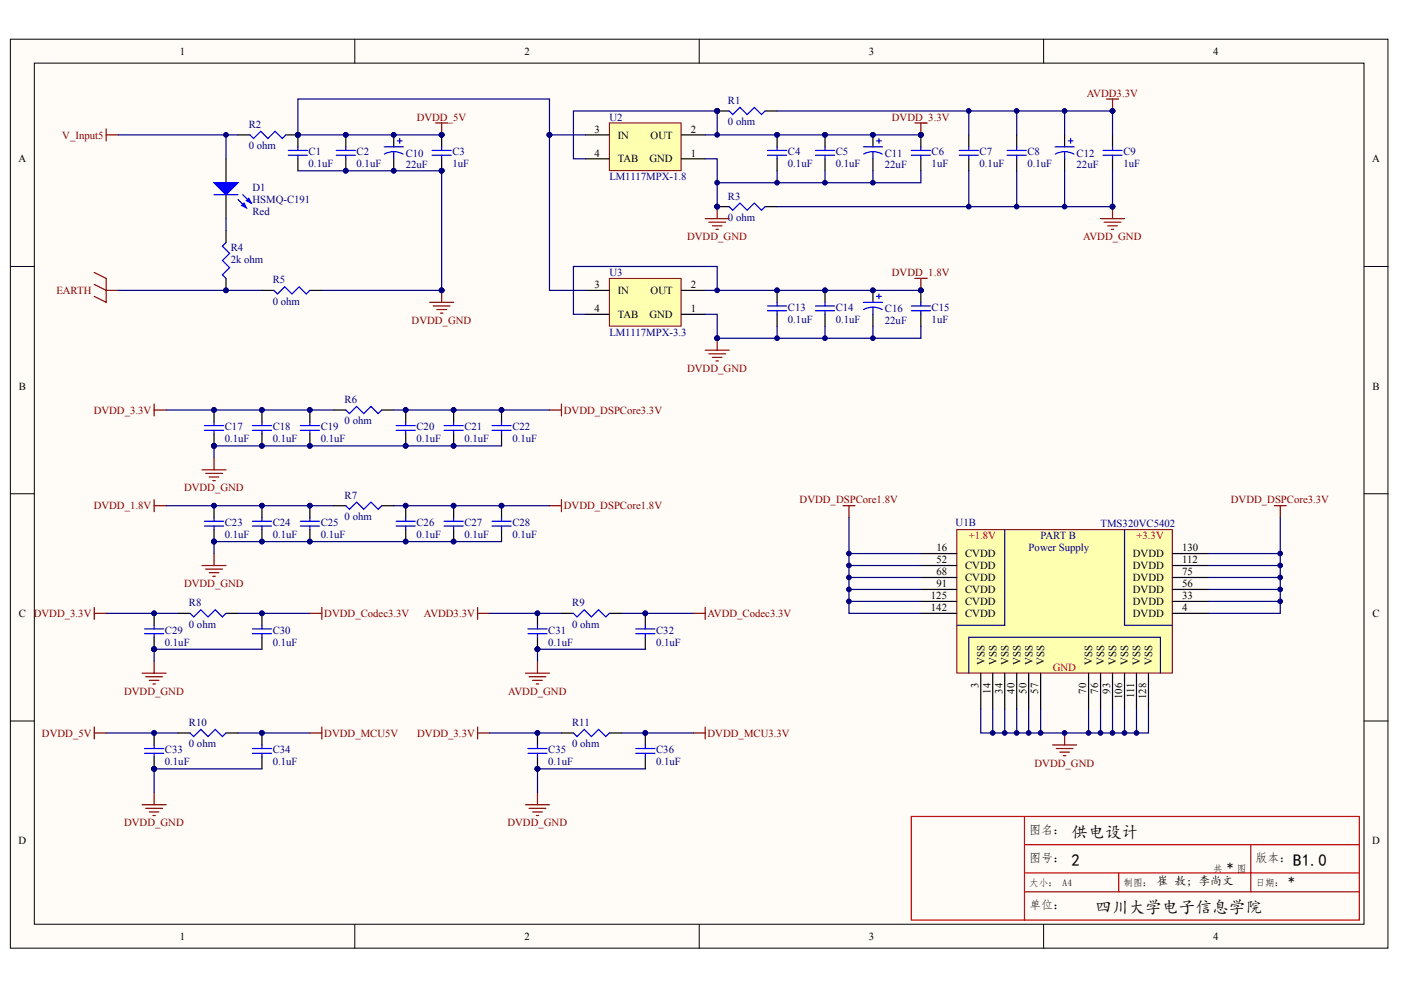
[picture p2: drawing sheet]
<svg xmlns="http://www.w3.org/2000/svg" width="297mm" height="210mm" viewBox="0 0 297 210" stroke-linecap="round" stroke-linejoin="round" font-family="sans-serif">
<defs><g id="words">
<g font-size="3.5">
<text x="227.2" y="177.6">供电设计</text>
<text x="227.2" y="183.6">2</text>
<text x="274.2" y="183.6">B.</text>
<text x="276" y="183.6">10</text>
<text x="232.2" y="193.6">四川大学电子信息学院</text>
</g>
<g font-size="2.5">
<text x="218.2" y="176.7">图名：</text>
<text x="218.2" y="182.7">图号：</text>
<text x="260.2" y="184.7">*</text>
<text x="266.2" y="182.7">版本：</text>
<text x="245.2" y="187.7">崔 敖;李尚文</text>
<text x="273.2" y="187.7">*</text>
<text x="218.2" y="192.7">单位：</text>
</g>
<g font-size="2.3">
<text x="38.1" y="11.6">1</text>
<text x="111.2" y="11.6">2</text>
<text x="184.2" y="11.6">3</text>
<text x="257.2" y="11.6">4</text>
<text x="126" y="28.1">3</text>
<text x="131" y="29.4">IN</text>
<text x="137.9" y="29.4">OUT</text>
<text x="146.5" y="28.1">2</text>
<text x="3.9" y="34.4">A</text>
<text x="126" y="33.2">4</text>
<text x="131" y="34.5">TAB</text>
<text x="137.7" y="34.5">GND</text>
<text x="146.5" y="33.2">1</text>
<text x="290.9" y="34.4">A</text>
<text x="126" y="61.1">3</text>
<text x="131" y="62.3">IN</text>
<text x="137.9" y="62.3">OUT</text>
<text x="146.5" y="61.1">2</text>
<text x="126" y="66.1">4</text>
<text x="131" y="67.4">TAB</text>
<text x="137.7" y="67.4">GND</text>
<text x="146.5" y="66.1">1</text>
<text x="4" y="82.6">B</text>
<text x="291" y="82.6">B</text>
<text x="198.5" y="116.9">16</text>
<text x="198.5" y="119.4">52</text>
<text x="204.6" y="118.1">CVDD</text>
<text x="240.2" y="118.1">DVDD</text>
<text x="250.6" y="119.4">112</text>
<text x="250.6" y="116.9">130</text>
<text x="198.5" y="121.9">68</text>
<text x="198.5" y="124.5">91</text>
<text x="204.6" y="120.7">CVDD</text>
<text x="204.6" y="123.2">CVDD</text>
<text x="204.6" y="125.8">CVDD</text>
<text x="240.2" y="125.8">DVDD</text>
<text x="240.2" y="123.2">DVDD</text>
<text x="240.2" y="120.7">DVDD</text>
<text x="250.6" y="124.5">56</text>
<text x="250.6" y="121.9">75</text>
<text x="4" y="130.8">C</text>
<text x="197.4" y="127">125</text>
<text x="197.4" y="129.6">142</text>
<text x="204.6" y="128.3">CVDD</text>
<text x="204.6" y="130.8">CVDD</text>
<text x="240.2" y="130.8">DVDD</text>
<text x="240.2" y="128.3">DVDD</text>
<text x="250.6" y="129.6">4</text>
<text x="250.6" y="127">33</text>
<text x="291" y="130.8">C</text>
<text x="208.7" y="141" transform="rotate(-90 208.7 141)">VSS</text>
<text x="211.2" y="141" transform="rotate(-90 211.2 141)">VSS</text>
<text x="213.8" y="141" transform="rotate(-90 213.8 141)">VSS</text>
<text x="216.3" y="141" transform="rotate(-90 216.3 141)">VSS</text>
<text x="218.9" y="141" transform="rotate(-90 218.9 141)">VSS</text>
<text x="221.4" y="141" transform="rotate(-90 221.4 141)">VSS</text>
<text x="231.6" y="141" transform="rotate(-90 231.6 141)">VSS</text>
<text x="234.1" y="141" transform="rotate(-90 234.1 141)">VSS</text>
<text x="236.6" y="141" transform="rotate(-90 236.6 141)">VSS</text>
<text x="239.2" y="141" transform="rotate(-90 239.2 141)">VSS</text>
<text x="241.7" y="141" transform="rotate(-90 241.7 141)">VSS</text>
<text x="244.3" y="141" transform="rotate(-90 244.3 141)">VSS</text>
<text x="207.4" y="145.9" transform="rotate(-90 207.4 145.9)">3</text>
<text x="210" y="147.1" transform="rotate(-90 210 147.1)">14</text>
<text x="212.5" y="147.1" transform="rotate(-90 212.5 147.1)">34</text>
<text x="215.1" y="147.1" transform="rotate(-90 215.1 147.1)">40</text>
<text x="217.6" y="147.1" transform="rotate(-90 217.6 147.1)">50</text>
<text x="220.1" y="147.1" transform="rotate(-90 220.1 147.1)">57</text>
<text x="230.3" y="147.1" transform="rotate(-90 230.3 147.1)">70</text>
<text x="232.8" y="147.1" transform="rotate(-90 232.8 147.1)">76</text>
<text x="235.4" y="147.1" transform="rotate(-90 235.4 147.1)">93</text>
<text x="237.9" y="148.2" transform="rotate(-90 237.9 148.2)">106</text>
<text x="240.5" y="148" transform="rotate(-90 240.5 148)">111</text>
<text x="243" y="148.2" transform="rotate(-90 243 148.2)">128</text>
<text x="3.9" y="179">D</text>
<text x="290.9" y="179">D</text>
<text x="38.1" y="199.3">1</text>
<text x="111.2" y="199.3">2</text>
<text x="184.2" y="199.3">3</text>
<text x="257.2" y="199.3">4</text>
</g>
<g font-size="2.3" fill="#000080">
<text x="154.3" y="22">R1</text>
<text x="52.8" y="27.1">R2</text>
<text x="129.2" y="25.6">U2</text>
<text x="154.3" y="26.6">0 ohm</text>
<text x="52.8" y="31.7">0 ohm</text>
<text x="65.4" y="35.5">0.1uF</text>
<text x="65.4" y="32.9">C1</text>
<text x="75.6" y="35.5">0.1uF</text>
<text x="75.6" y="32.9">C2</text>
<text x="86" y="35.7">22uF</text>
<text x="86" y="33.2">C10</text>
<text x="95.9" y="35.5">1uF</text>
<text x="95.9" y="32.9">C3</text>
<text x="167.1" y="35.5">0.1uF</text>
<text x="167.1" y="32.9">C4</text>
<text x="177.2" y="35.5">0.1uF</text>
<text x="177.2" y="32.9">C5</text>
<text x="187.6" y="35.7">22uF</text>
<text x="187.6" y="33.2">C11</text>
<text x="197.5" y="35.5">1uF</text>
<text x="197.5" y="32.9">C6</text>
<text x="207.7" y="35.5">0.1uF</text>
<text x="207.7" y="32.9">C7</text>
<text x="217.8" y="35.5">0.1uF</text>
<text x="217.8" y="32.9">C8</text>
<text x="228.3" y="35.7">22uF</text>
<text x="228.3" y="33.2">C12</text>
<text x="238.2" y="35.5">1uF</text>
<text x="238.2" y="32.9">C9</text>
<text x="53.5" y="40.5">D1</text>
<text x="129.2" y="38.2">LM1117MPX-1.8</text>
<text x="53.5" y="45.6">Red</text>
<text x="53.5" y="43.1">HSMQ-C191</text>
<text x="154.3" y="46.9">0 ohm</text>
<text x="154.3" y="42.3">R3</text>
<text x="48.9" y="53.2">R4</text>
<text x="48.9" y="55.8">2k ohm</text>
<text x="129.2" y="58.5">U3</text>
<text x="57.8" y="64.6">0 ohm</text>
<text x="57.8" y="60.1">R5</text>
<text x="167.1" y="65.9">C13</text>
<text x="177.2" y="65.9">C14</text>
<text x="197.5" y="65.9">C15</text>
<text x="129.2" y="71.2">LM1117MPX-3.3</text>
<text x="167.1" y="68.4">0.1uF</text>
<text x="177.2" y="68.4">0.1uF</text>
<text x="187.6" y="68.7">22uF</text>
<text x="187.6" y="66.1">C16</text>
<text x="197.5" y="68.4">1uF</text>
<text x="73.1" y="90">0 ohm</text>
<text x="73.1" y="85.4">R6</text>
<text x="47.7" y="93.8">0.1uF</text>
<text x="47.7" y="91.3">C17</text>
<text x="57.8" y="93.8">0.1uF</text>
<text x="57.8" y="91.3">C18</text>
<text x="68" y="93.8">0.1uF</text>
<text x="68" y="91.3">C19</text>
<text x="88.3" y="93.8">0.1uF</text>
<text x="88.3" y="91.3">C20</text>
<text x="98.5" y="93.8">0.1uF</text>
<text x="98.5" y="91.3">C21</text>
<text x="108.6" y="93.8">0.1uF</text>
<text x="108.6" y="91.3">C22</text>
<text x="73.1" y="105.7">R7</text>
<text x="47.7" y="111.5">C23</text>
<text x="57.8" y="111.5">C24</text>
<text x="68" y="111.5">C25</text>
<text x="73.1" y="110.3">0 ohm</text>
<text x="88.3" y="111.5">C26</text>
<text x="98.5" y="111.5">C27</text>
<text x="108.6" y="111.5">C28</text>
<text x="202.6" y="111.5">U1B</text>
<text x="233.3" y="111.8">TMS320VC5402</text>
<text x="47.7" y="114.1">0.1uF</text>
<text x="57.8" y="114.1">0.1uF</text>
<text x="68" y="114.1">0.1uF</text>
<text x="88.3" y="114.1">0.1uF</text>
<text x="98.5" y="114.1">0.1uF</text>
<text x="108.6" y="114.1">0.1uF</text>
<text x="218.1" y="116.9">Power Supply</text>
<text x="220.6" y="114.3">PART B</text>
<text x="40.1" y="128.5">R8</text>
<text x="121.3" y="128.5">R9</text>
<text x="35" y="136.9">0.1uF</text>
<text x="35" y="134.4">C29</text>
<text x="40.1" y="133.1">0 ohm</text>
<text x="57.8" y="136.9">0.1uF</text>
<text x="57.8" y="134.4">C30</text>
<text x="116.2" y="136.9">0.1uF</text>
<text x="116.2" y="134.4">C31</text>
<text x="121.3" y="133.1">0 ohm</text>
<text x="139.1" y="136.9">0.1uF</text>
<text x="139.1" y="134.4">C32</text>
<text x="40.1" y="153.9">R10</text>
<text x="121.3" y="153.9">R11</text>
<text x="35" y="159.7">C33</text>
<text x="40.1" y="158.5">0 ohm</text>
<text x="57.8" y="159.7">C34</text>
<text x="116.2" y="159.7">C35</text>
<text x="121.3" y="158.5">0 ohm</text>
<text x="139.1" y="159.7">C36</text>
<text x="35" y="162.3">0.1uF</text>
<text x="57.8" y="162.3">0.1uF</text>
<text x="116.2" y="162.3">0.1uF</text>
<text x="139.1" y="162.3">0.1uF</text>
</g>
<g font-size="2.3" fill="#800000">
<text x="230.5" y="20.5">AVDD3.3V</text>
<text x="13.2" y="29.4">V_Input5</text>
<text x="88.3" y="25.6">DVDD_5V</text>
<text x="189.1" y="25.6">DVDD_3.3V</text>
<text x="145.7" y="50.9">DVDD_GND</text>
<text x="229.7" y="50.9">AVDD_GND</text>
<text x="189.1" y="58.5">DVDD_1.8V</text>
<text x="12" y="62.3">EARTH</text>
<text x="87.3" y="68.7">DVDD_GND</text>
<text x="145.7" y="78.8">DVDD_GND</text>
<text x="19.9" y="87.7">DVDD_3.3V</text>
<text x="119.5" y="87.7">DVDD_DSPCore3.3V</text>
<text x="39" y="104.2">DVDD_GND</text>
<text x="169.5" y="106.7">DVDD_DSPCore1.8V</text>
<text x="261" y="106.7">DVDD_DSPCore3.3V</text>
<text x="19.9" y="108">DVDD_1.8V</text>
<text x="119.5" y="108">DVDD_DSPCore1.8V</text>
<text x="39" y="124.5">DVDD_GND</text>
<text x="7.2" y="130.8">DVDD_3.3V</text>
<text x="68.8" y="130.8">DVDD_Codec3.3V</text>
<text x="89.9" y="130.8">AVDD3.3V</text>
<text x="150" y="130.8">AVDD_Codec3.3V</text>
<text x="26.3" y="147.3">DVDD_GND</text>
<text x="107.7" y="147.3">AVDD_GND</text>
<text x="8.9" y="156.2">DVDD_5V</text>
<text x="68.8" y="156.2">DVDD_MCU5V</text>
<text x="88.5" y="156.2">DVDD_3.3V</text>
<text x="150" y="156.2">DVDD_MCU3.3V</text>
<text x="219.3" y="162.5">DVDD_GND</text>
<text x="26.3" y="175.2">DVDD_GND</text>
<text x="107.6" y="175.2">DVDD_GND</text>
</g>
<g font-size="2.3" fill="#f00">
<text x="205.4" y="114.3">+1.8V</text>
<text x="241" y="114.3">+3.3V</text>
<text x="223.2" y="142.2">GND</text>
</g>
<g font-size="2">
<text x="257.2" y="184.8">共</text>
<text x="262.2" y="184.8">图</text>
<text x="218.2" y="187.8">大小： A</text>
<text x="226.3" y="187.8">4</text>
<text x="238.2" y="187.8">制图：</text>
<text x="266.2" y="187.8">日期：</text>
</g>
</g></defs>
<g fill="#fffcf8" stroke="#000" stroke-width=".21">
<path d="M2.2 8.3h292.1v192.7h-292.1z"/>
<path d="M7.3 13.4h281.9v182.6h-281.9z"/>
</g>
<path d="M75.2 8.3v5.1M148.2 8.3v5.1M221.3 8.3v5.1M2.2 56.5h5.1M289.2 56.5h5.1M2.2 104.7h5.1M289.2 104.7h5.1M2.2 152.9h5.1M289.2 152.9h5.1M75.2 196v5.1M148.2 196v5.1M221.3 196v5.1" fill="none" stroke="#000" stroke-width=".21"/>
<path d="M217.2 173.1h-24v22h24M217.2 179.1h71M217.2 173.1v16M217.2 173.1h71v16h-71M265.2 179.1v10M217.2 189.1v6h71v-6M217.2 185.1h71M237.2 185.1v4" fill="none" stroke="#bf0000" stroke-width=".25"/>
<path d="M202.9 112.3h45.7v30.4h-45.7z" fill="#ffffb0" stroke="#800000" stroke-width=".21"/>
<g fill="none" stroke="#000" stroke-width=".25">
<path d="M195.2 117.4h7.7M195.2 119.9h7.7M248.6 117.4h7.6M248.6 119.9h7.6M195.2 122.4h7.7M195.2 125h7.7M195.2 127.5h7.7M195.2 130h7.7M248.6 122.4h7.6M248.6 125h7.6M248.6 127.5h7.6M248.6 130h7.6"/>
<path d="M207.9 142.7v7.6M210.5 142.7v7.6M213 142.7v7.6M215.6 142.7v7.6M218.1 142.7v7.6M220.6 142.7v7.6M230.8 142.7v7.6M233.3 142.7v7.6M235.9 142.7v7.6M238.4 142.7v7.6M241 142.7v7.6M243.5 142.7v7.6"/>
</g>
<path d="M213 112.3v20.3h-10.1M238.4 112.3v20.3h10.2M205.4 142.7v-7.6h40.6v7.6" fill="none" stroke="#11037f" stroke-width=".25"/>
<path d="M178.7 107.2h2.6M180 107.2v2.6M270.2 107.2h2.5M271.4 107.2v2.6M223.2 157.9h5.1M223.9 158.7h3.6M224.7 159.5h2M225.7 155.4v2.5M225.5 160.2h.5" fill="none" stroke="#800000" stroke-width=".25"/>
<g fill="none" stroke="#000080" stroke-width=".25">
<path d="M180 109.8v20.2h15.2M180 119.9h15.2M256.2 119.9h15.2M256.2 117.4h15.2M271.4 109.8v20.2h-15.2M180 122.4h15.2M180 125h15.2M180 127.5h15.2M256.2 122.4h15.2M256.2 125h15.2M256.2 127.5h15.2M207.9 150.3v5.1h35.6v-5.1"/>
<path d="M210.5 150.3v5.1M213 150.3v5.1M215.6 150.3v5.1M218.1 150.3v5.1M220.6 150.3v5.1M230.8 150.3v5.1M233.3 150.3v5.1M235.9 150.3v5.1M238.4 150.3v5.1M241 150.3v5.1"/>
</g>
<g fill="#000080" stroke="#000080" stroke-width=".21">
<circle cx="180" cy="119.9" r=".49"/>
<circle cx="180" cy="122.4" r=".49"/>
<circle cx="180" cy="125" r=".49"/>
<circle cx="180" cy="127.5" r=".49"/>
<circle cx="271.4" cy="127.5" r=".49"/>
<circle cx="271.4" cy="125" r=".49"/>
<circle cx="271.4" cy="122.4" r=".49"/>
<circle cx="271.4" cy="119.9" r=".49"/>
<circle cx="271.4" cy="117.4" r=".49"/>
<circle cx="225.7" cy="155.4" r=".49"/>
<circle cx="240.9" cy="155.4" r=".49"/>
<circle cx="238.4" cy="155.4" r=".49"/>
<circle cx="235.9" cy="155.4" r=".49"/>
<circle cx="233.3" cy="155.4" r=".49"/>
<circle cx="230.8" cy="155.4" r=".49"/>
<circle cx="220.6" cy="155.4" r=".49"/>
<circle cx="218.1" cy="155.4" r=".49"/>
<circle cx="215.5" cy="155.4" r=".49"/>
<circle cx="213" cy="155.4" r=".49"/>
<circle cx="210.5" cy="155.4" r=".49"/>
</g>
<path d="M129.2 26.1h15.2v10.1h-15.2z" fill="#ffffb0" stroke="#800000" stroke-width=".21"/>
<path d="M124.1 28.6h5.1M124.1 33.7h5.1M144.4 28.6h5.1M144.4 33.7h5.1" fill="none" stroke="#000" stroke-width=".25"/>
<path d="M129.2 59h15.2v10.2h-15.2z" fill="#ffffb0" stroke="#800000" stroke-width=".21"/>
<g fill="none" stroke="#000" stroke-width=".25">
<path d="M47.9 33.7v5M50.5 28.6h2.5M60.6 28.6h2.6v2.5M63.2 33.7v2.5M73.3 28.6v2.5M73.3 33.7v2.5M83.5 28.6v2.5M83.5 33.7v2.5M93.6 28.6v2.5M93.6 33.7v2.5M152.1 23.5h2.5M162.2 23.5h2.6"/>
<path d="M164.8 28.6v2.5M164.8 33.7v2.5M174.9 28.6v2.5M174.9 33.7v2.5M185.1 28.6v2.5M185.1 33.7v2.5M195.2 28.6v2.5M195.2 33.7v2.5M205.4 28.6v2.5M205.4 33.7v2.5M215.6 28.6v2.5M215.6 33.7v2.5"/>
<path d="M225.7 28.6v2.5M225.7 33.7v2.5M235.9 28.6v2.5M235.9 33.7v2.5M47.9 41.3v5.1M47.9 48.9v2.5M47.9 59v2.6M152.1 43.8h2.5M162.2 43.8h2.6M55.5 61.6h2.6M65.7 61.6h2.5M124.1 61.6h5.1"/>
<path d="M124.1 66.6h5.1M144.4 61.6h5.1M144.4 66.6h5.1M164.8 61.6v2.5M164.8 66.6v2.6M174.9 61.6v2.5M174.9 66.6v2.6M185.1 61.6v2.5M185.1 66.6v2.6M195.2 61.6v2.5M195.2 66.6v2.6M45.4 86.9v2.6"/>
<path d="M45.4 92v2.5M55.5 86.9v2.6M55.5 92v2.5M65.7 86.9v2.6M65.7 92v2.5M70.8 86.9h2.5M80.9 86.9h2.6M86 86.9v2.6M86 92v2.5M96.2 86.9v2.6M96.2 92v2.5M106.3 86.9v2.6"/>
<path d="M106.3 92v2.5M45.4 107.2v2.6M45.4 112.3v2.5M55.5 107.2v2.6M55.5 112.3v2.5M65.7 107.2v2.6M65.7 112.3v2.5M70.8 107.2h2.5M80.9 107.2h2.6M86 107.2v2.6M86 112.3v2.5M96.2 107.2v2.6"/>
<path d="M96.2 112.3v2.5M106.3 107.2v2.6M106.3 112.3v2.5M32.7 130v2.6M32.7 135.1v2.6M37.8 130h2.5M47.9 130h2.6M55.5 130v2.6M55.5 135.1v2.6M114 130v2.6M114 135.1v2.6M119 130h2.6"/>
<path d="M129.2 130h2.5M136.8 130v2.6M136.8 135.1v2.6M32.7 155.4v2.5M37.8 155.4h2.5M47.9 155.4h2.6M55.5 155.4v2.5M114 155.4v2.5M119 155.4h2.6M129.2 155.4h2.5M136.8 155.4v2.5M32.7 160.5v2.5"/>
<path d="M55.5 160.5v2.5M114 160.5v2.5M136.8 160.5v2.5"/>
</g>
<g fill="#000080" stroke="#000080" stroke-width=".21">
<circle cx="185.1" cy="28.6" r=".49"/>
<circle cx="164.7" cy="28.6" r=".49"/>
<circle cx="152" cy="23.5" r=".49"/>
<circle cx="195.2" cy="28.6" r=".49"/>
<circle cx="174.9" cy="28.6" r=".49"/>
<circle cx="152" cy="43.8" r=".49"/>
<circle cx="164.7" cy="38.7" r=".49"/>
<circle cx="174.9" cy="38.7" r=".49"/>
<circle cx="185.1" cy="38.7" r=".49"/>
<circle cx="225.7" cy="23.5" r=".49"/>
<circle cx="215.5" cy="23.5" r=".49"/>
<circle cx="205.4" cy="23.5" r=".49"/>
<circle cx="225.7" cy="43.8" r=".49"/>
<circle cx="215.5" cy="43.8" r=".49"/>
<circle cx="205.4" cy="43.8" r=".49"/>
<circle cx="152" cy="38.7" r=".49"/>
<circle cx="185.1" cy="61.6" r=".49"/>
<circle cx="164.7" cy="61.6" r=".49"/>
<circle cx="195.2" cy="61.6" r=".49"/>
<circle cx="174.9" cy="61.6" r=".49"/>
<circle cx="164.7" cy="71.7" r=".49"/>
<circle cx="174.9" cy="71.7" r=".49"/>
<circle cx="185.1" cy="71.7" r=".49"/>
<circle cx="152" cy="61.6" r=".49"/>
<circle cx="152" cy="71.7" r=".49"/>
<circle cx="235.9" cy="23.5" r=".49"/>
<circle cx="235.9" cy="43.8" r=".49"/>
<circle cx="47.9" cy="61.6" r=".49"/>
<circle cx="180" cy="117.4" r=".49"/>
<circle cx="93.6" cy="61.6" r=".49"/>
<circle cx="45.4" cy="86.9" r=".49"/>
<circle cx="45.4" cy="94.5" r=".49"/>
<circle cx="55.5" cy="86.9" r=".49"/>
<circle cx="55.5" cy="94.5" r=".49"/>
<circle cx="65.7" cy="86.9" r=".49"/>
<circle cx="65.7" cy="94.5" r=".49"/>
<circle cx="86" cy="86.9" r=".49"/>
<circle cx="86" cy="94.5" r=".49"/>
<circle cx="96.2" cy="86.9" r=".49"/>
<circle cx="96.2" cy="94.5" r=".49"/>
<circle cx="106.3" cy="86.9" r=".49"/>
<circle cx="45.4" cy="107.2" r=".49"/>
<circle cx="45.4" cy="114.8" r=".49"/>
<circle cx="55.5" cy="107.2" r=".49"/>
<circle cx="55.5" cy="114.8" r=".49"/>
<circle cx="65.7" cy="107.2" r=".49"/>
<circle cx="65.7" cy="114.8" r=".49"/>
<circle cx="86" cy="107.2" r=".49"/>
<circle cx="86" cy="114.8" r=".49"/>
<circle cx="96.2" cy="107.2" r=".49"/>
<circle cx="96.2" cy="114.8" r=".49"/>
<circle cx="106.3" cy="107.2" r=".49"/>
<circle cx="32.7" cy="130" r=".49"/>
<circle cx="32.7" cy="137.6" r=".49"/>
<circle cx="55.5" cy="130" r=".49"/>
<circle cx="113.9" cy="130" r=".49"/>
<circle cx="113.9" cy="137.6" r=".49"/>
<circle cx="136.8" cy="130" r=".49"/>
<circle cx="152" cy="28.6" r=".49"/>
<circle cx="83.5" cy="28.6" r=".49"/>
<circle cx="83.5" cy="36.2" r=".49"/>
<circle cx="63.1" cy="28.6" r=".49"/>
<circle cx="93.6" cy="28.6" r=".49"/>
<circle cx="93.6" cy="36.2" r=".49"/>
<circle cx="73.3" cy="28.6" r=".49"/>
<circle cx="73.3" cy="36.2" r=".49"/>
<circle cx="116.5" cy="28.6" r=".49"/>
<circle cx="32.7" cy="155.4" r=".49"/>
<circle cx="32.7" cy="163" r=".49"/>
<circle cx="55.5" cy="155.4" r=".49"/>
<circle cx="113.9" cy="155.4" r=".49"/>
<circle cx="113.9" cy="163" r=".49"/>
<circle cx="136.8" cy="155.4" r=".49"/>
<circle cx="47.9" cy="28.6" r=".49"/>
</g>
<g fill="none" stroke="#00f" stroke-width=".25">
<path d="M53 28.6l.8 .8 1.5-1.6 1.5 1.6 1.5-1.6 1.6 1.6 .7-.8M61.1 31.9h4.1M61.1 32.9h4.1M63.2 31.1v.8M63.2 32.9v.8M71.3 31.9h4.1M71.3 32.9h4.1M73.3 31.1v.8M73.3 32.9v.8M81.4 31.1h4.1M81.5 32.7a4.1 4.1 0 0 1 4 0M83.5 32.2v1.5"/>
<path d="M84.2 29.9h1.1M84.7 29.4v1M91.6 31.9h4.1M91.6 32.9h4.1M93.6 31.1v.8M93.6 32.9v.8M154.6 23.5l.8 .8 1.5-1.5 1.5 1.5 1.5-1.5 1.6 1.5 .7-.8M162.7 31.9h4.1M162.7 32.9h4.1M164.8 31.1v.8M164.8 32.9v.8M172.9 32.9h4.1"/>
<path d="M172.9 31.9h4.1M174.9 31.1v.8M174.9 32.9v.8M183 31.1h4.1M183.1 32.7a4.1 4.1 0 0 1 4 0M185.1 32.2v1.5M185.8 29.9h1.1M186.3 29.4v1M193.2 31.9h4.1M193.2 32.9h4.1M195.2 31.1v.8M195.2 32.9v.8"/>
<path d="M203.4 31.9h4M203.4 32.9h4M205.4 31.1v.8M205.4 32.9v.8M213.5 31.9h4.1M213.5 32.9h4.1M215.6 31.1v.8M215.6 32.9v.8M223.7 31.1h4.1M223.7 32.7a4.1 4.1 0 0 1 4 0M225.7 32.2v1.5M226.5 29.9h1"/>
<path d="M227 29.4v1M233.8 31.9h4.1M233.8 32.9h4.1M235.9 31.1v.8M235.9 32.9v.8M45.4 41.3h5.1M47.9 51.4l-.7 .8 1.5 1.5-1.5 1.5 1.5 1.6-1.5 1.5 .7 .7M50.5 42.3l1.7 1.8M51.5 41.3l1.8 1.8M154.6 43.8l.8 .8 1.5-1.5 1.5 1.5 1.5-1.5 1.6 1.5 .7-.8M58.1 61.6l.7 .7 1.6-1.5 1.5 1.5 1.5-1.5 1.5 1.5 .8-.7M162.7 64.9h4.1"/>
<path d="M162.7 65.9h4.1M164.8 64.1v.8M164.8 65.9v.7M172.9 65.9h4.1M172.9 64.9h4.1M174.9 64.1v.8M174.9 65.9v.7M183 64.1h4.1M183.1 65.6a4.1 4.1 0 0 1 4 0M185.1 65.1v1.5M185.8 62.8h1.1M186.3 62.3v1"/>
<path d="M193.2 64.9h4.1M193.2 65.9h4.1M195.2 64.1v.8M195.2 65.9v.7M43.3 90.2h4.1M43.3 91.2h4.1M45.4 89.5v.7M45.4 91.2v.8M53.5 90.2h4.1M53.5 91.2h4.1M55.5 89.5v.7M55.5 91.2v.8"/>
<path d="M63.7 91.2h4M63.7 90.2h4M65.7 89.5v.7M65.7 91.2v.8M73.3 86.9l.8 .8 1.5-1.5 1.5 1.5 1.6-1.5 1.5 1.5 .7-.8M84 90.2h4.1M84 91.2h4.1M86 89.5v.7M86 91.2v.8M94.1 90.2h4.1M94.1 91.2h4.1M96.2 89.5v.7"/>
<path d="M96.2 91.2v.8M104.3 90.2h4.1M104.3 91.2h4.1M106.3 89.5v.7M106.3 91.2v.8M43.3 110.5h4.1M43.3 111.5h4.1M45.4 109.8v.7M45.4 111.5v.8M53.5 110.5h4.1M53.5 111.5h4.1M55.5 109.8v.7"/>
<path d="M55.5 111.5v.8M63.7 111.5h4M63.7 110.5h4M65.7 109.8v.7M65.7 111.5v.8M73.3 107.2l.8 .8 1.5-1.5 1.5 1.5 1.6-1.5 1.5 1.5 .7-.8M84 110.5h4.1M84 111.5h4.1M86 109.8v.7M86 111.5v.8M94.1 110.5h4.1M94.1 111.5h4.1"/>
<path d="M96.2 109.8v.7M96.2 111.5v.8M104.3 110.5h4.1M104.3 111.5h4.1M106.3 109.8v.7M106.3 111.5v.8M30.6 133.3h4.1M30.6 134.4h4.1M32.7 132.6v.7M32.7 134.4v.7M40.3 130l.8 .8 1.5-1.5 1.5 1.5 1.5-1.5 1.6 1.5 .7-.8M53.5 133.3h4.1"/>
<path d="M53.5 134.4h4.1M55.5 132.6v.7M55.5 134.4v.7M111.9 133.3h4.1M111.9 134.4h4.1M114 132.6v.7M114 134.4v.7M121.6 130l.7 .8 1.6-1.5 1.5 1.5 1.5-1.5 1.5 1.5 .8-.8M134.8 133.3h4.1M134.8 134.4h4.1M136.8 132.6v.7M136.8 134.4v.7"/>
<path d="M30.6 158.7h4.1M30.6 159.7h4.1M32.7 157.9v.8M32.7 159.7v.8M40.3 155.4l.8 .8 1.5-1.6 1.5 1.6 1.5-1.6 1.6 1.6 .7-.8M53.5 158.7h4.1M53.5 159.7h4.1M55.5 157.9v.8M55.5 159.7v.8M111.9 158.7h4.1M111.9 159.7h4.1M114 157.9v.8"/>
<path d="M114 159.7v.8M121.6 155.4l.7 .8 1.6-1.6 1.5 1.6 1.5-1.6 1.5 1.6 .8-.8M134.8 158.7h4.1M134.8 159.7h4.1M136.8 157.9v.8M136.8 159.7v.8"/>
</g>
<g fill="none" stroke="#000080" stroke-width=".25">
<path d="M25.1 28.6h25.4M47.9 28.6v5.1M63.2 36.2h30.4v25.4h-25.4M93.6 28.6h-30.4v-7.6h53.3v7.6M116.5 28.6v33h7.6M116.5 28.6h7.6M149.5 33.7h2.6v10.1M149.5 28.6h45.7M152.1 28.6v-5.1h-30.5v10.2h2.5M164.8 36.2v2.5M164.8 23.5h71.1v5.1M174.9 36.2v2.5"/>
<path d="M185.1 36.2v2.5M195.2 36.2v2.5h-43.1M205.4 23.5v5.1M205.4 36.2v7.6M215.6 23.5v5.1M215.6 36.2v7.6M225.7 23.5v5.1M225.7 36.2v7.6M235.9 36.2v7.6h-71.1M47.9 46.4v2.5M25.1 61.6h30.4M149.5 66.6h2.6v5.1h43.1v-2.5"/>
<path d="M149.5 61.6h45.7M152.1 61.6v-5.1h-30.5v10.1h2.5M164.8 69.2v2.5M174.9 69.2v2.5M185.1 69.2v2.5M35.2 86.9h35.6M83.5 86.9h33M106.3 94.5h-60.9v2.6M35.2 107.2h35.6M83.5 107.2h33M106.3 114.8h-60.9v2.6M180 117.4h15.2"/>
<path d="M22.5 130h15.3M50.5 130h15.2M55.5 137.7h-22.8v2.5M103.8 130h15.2M131.7 130h15.3M136.8 137.7h-22.8v2.5M22.5 155.4h15.3M50.5 155.4h15.2M103.8 155.4h15.2M131.7 155.4h15.3M55.5 163h-22.8v5.1M136.8 163h-22.8v5.1"/>
</g>
<g fill="none" stroke="#800000" stroke-width=".25">
<path d="M22.5 27.3v2.6M22.5 28.6h2.6M92.4 26.1h2.5M93.6 26.1v2.5M194 26.1h2.5M195.2 26.1v2.5M234.6 21h2.5M235.9 21v2.5M20 57.8l2.5 1.2v5.1l-2.5-1.3M149.5 46.4h5.1M150.3 47.1h3.5M151 47.9h2.1"/>
<path d="M151.8 48.6h.5M152.1 43.8v2.6M194 59h2.5M195.2 59v2.6M233.3 46.4h5.1M234.1 47.1h3.6M234.9 47.9h2M235.6 48.6h.5M235.9 43.8v2.6M20 60.3l2.5 1.3h2.6M91.1 64.1h5.1M91.9 64.9h3.5"/>
<path d="M92.6 65.6h2.1M93.4 66.4h.5M93.6 61.6v2.5M149.5 74.3h5.1M150.3 75h3.5M151 75.8h2.1M151.8 76.5h.5M152.1 71.7v2.6M32.7 86.9h2.5M32.7 85.7v2.5M42.8 99.6h5.1M45.4 97.1v2.5"/>
<path d="M116.5 86.9h2.5M119 85.7v2.5M32.7 107.2h2.5M32.7 106v2.5M42.8 119.9h5.1M43.6 100.4h3.6M44.4 101.1h2M45.1 101.9h.5M45.4 117.4v2.5M116.5 107.2h2.5M119 106v2.5M20 130h2.5"/>
<path d="M20 128.8v2.5M43.6 120.7h3.6M44.4 121.4h2M45.1 122.2h.5M65.7 130h2.5M68.2 128.8v2.5M101.3 128.8v2.5M101.3 130h2.5M147 130h2.5M149.5 128.8v2.5M20 155.4h2.5M20 154.1v2.6"/>
<path d="M30.1 142.7h5.1M30.9 143.5h3.6M31.7 144.2h2M32.4 145h.5M32.7 140.2v2.5M65.7 155.4h2.5M68.2 154.1v2.6M101.3 154.1v2.6M101.3 155.4h2.5M111.4 142.7h5.1M112.2 143.5h3.5M112.9 144.2h2.1"/>
<path d="M113.7 145h.5M114 140.2v2.5M147 155.4h2.5M149.5 154.1v2.6M30.1 170.6h5.1M30.9 171.4h3.6M31.7 172.1h2M32.4 172.9h.5M32.7 168.1v2.5M111.4 170.6h5.1M112.2 171.4h3.5M112.9 172.1h2.1"/>
<path d="M113.7 172.9h.5M114 168.1v2.5"/>
</g>
<g fill="#00f" stroke="#00f" stroke-width=".25">
<path d="M45.4 38.7h5.1l-2.6 2.6z"/>
<path d="M51.2 43.6l.5-.5 .5 1z"/>
<path d="M52.2 42.6l.5-.6 .6 1.1z"/>
</g>
<use href="#words"/>
</svg>
